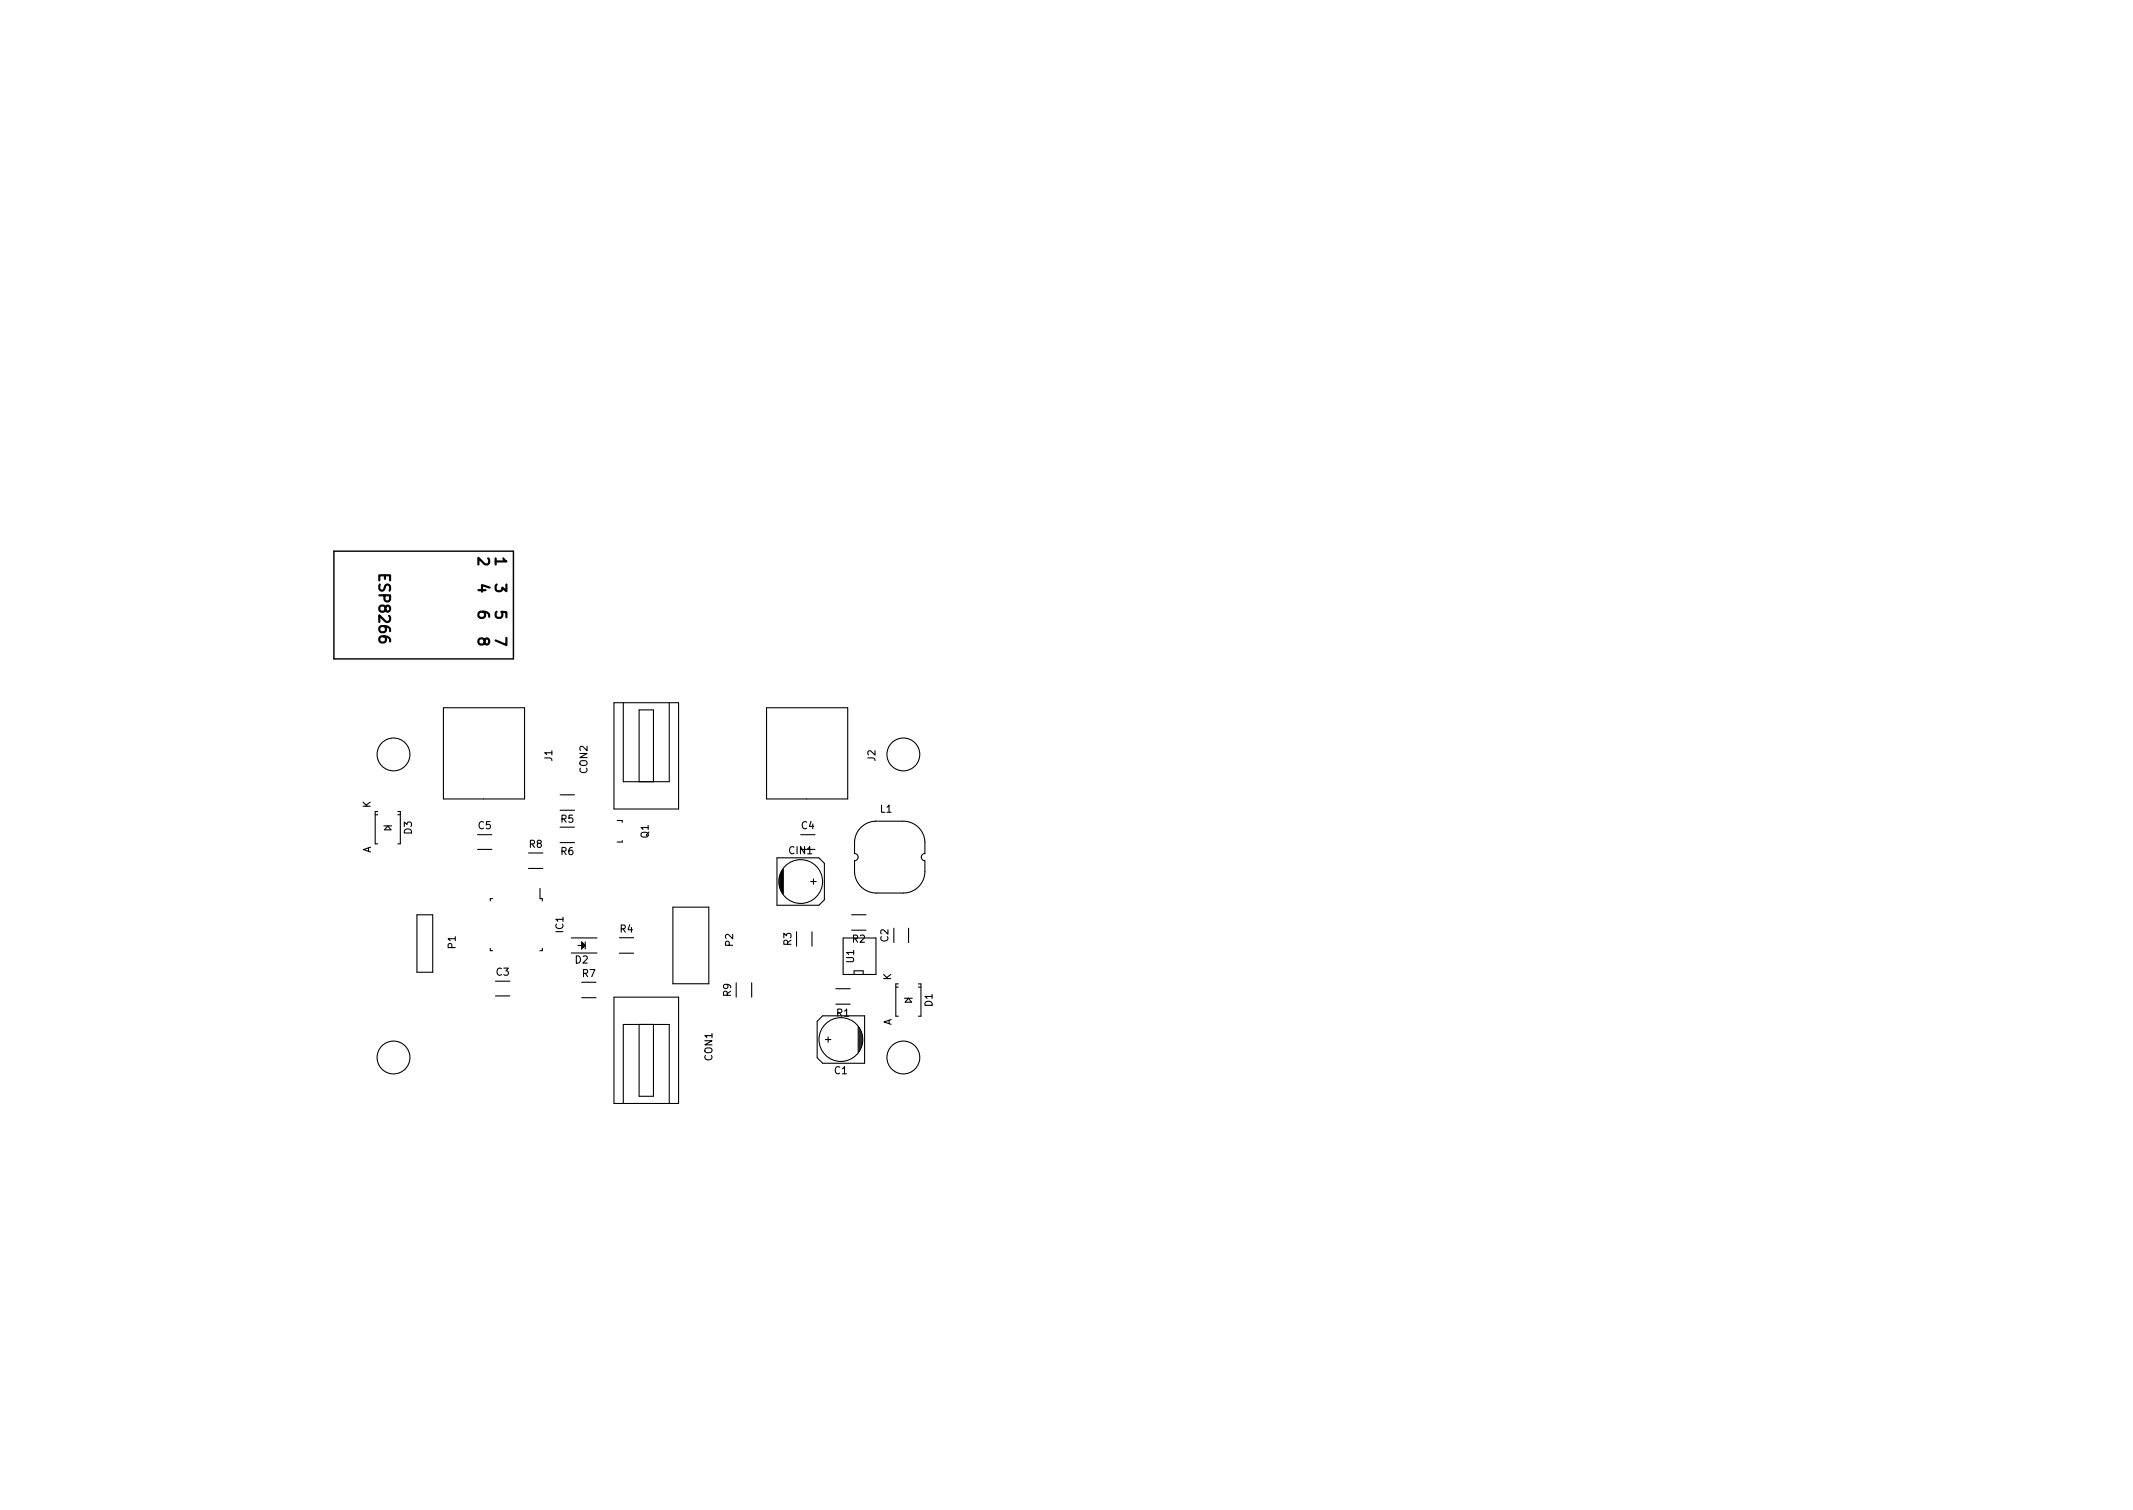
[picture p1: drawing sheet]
<svg xmlns="http://www.w3.org/2000/svg" width="297mm" height="210mm" viewBox="0 0 297 210" stroke-linecap="round" stroke-linejoin="round" font-family="sans-serif">
<defs><g id="words">
<g font-size="2.1">
<text x="52.7" y="80.3" transform="rotate(90 52.7 80.3)">ESP8266</text>
<text x="66.6" y="79.7" transform="rotate(90 66.6 79.7)">2 4 6 8</text>
</g>
<g font-size="1.4">
<text x="76.9" y="106" transform="rotate(-90 76.9 106)">J1</text>
<text x="81.8" y="107.7" transform="rotate(-90 81.8 107.7)">CON2</text>
<text x="121.9" y="106" transform="rotate(-90 121.9 106)">J2</text>
<text x="51.6" y="112.5" transform="rotate(-90 51.6 112.5)">K</text>
<text x="122.6" y="113.1">L1</text>
<text x="51.6" y="118.8" transform="rotate(-90 51.6 118.8)">A</text>
<text x="57.3" y="116.1" transform="rotate(-90 57.3 116.1)">D3</text>
<text x="66.6" y="115.4">C5</text>
<text x="73.7" y="118">R8</text>
<text x="78.1" y="114.5">R5</text>
<text x="78.1" y="119">R6</text>
<text x="90.3" y="116.7" transform="rotate(-90 90.3 116.7)">Q1</text>
<text x="109.9" y="118.9">CIN1</text>
<text x="111.6" y="115.4">C4</text>
<text x="78.4" y="129.8" transform="rotate(-90 78.4 129.8)">IC1</text>
<text x="86.4" y="129.8">R4</text>
<text x="102.1" y="131.7" transform="rotate(-90 102.1 131.7)">P2</text>
<text x="110.2" y="131.6" transform="rotate(-90 110.2 131.6)">R3</text>
<text x="118.7" y="131.2">R2</text>
<text x="123.7" y="131.1" transform="rotate(-90 123.7 131.1)">C2</text>
<text x="63.4" y="132.1" transform="rotate(-90 63.4 132.1)">P1</text>
<text x="69.1" y="135.8">C3</text>
<text x="80.1" y="134.1">D2</text>
<text x="81.1" y="136">R7</text>
<text x="118.9" y="134" transform="rotate(-90 118.9 134)">U1</text>
<text x="124.1" y="136.5" transform="rotate(-90 124.1 136.5)">K</text>
<text x="101.8" y="138.7" transform="rotate(-90 101.8 138.7)">R9</text>
<text x="116.5" y="141.5">R1</text>
<text x="124.2" y="142.8" transform="rotate(-90 124.2 142.8)">A</text>
<text x="129.8" y="140.1" transform="rotate(-90 129.8 140.1)">D1</text>
<text x="99.2" y="147.7" transform="rotate(-90 99.2 147.7)">CON1</text>
<text x="116.2" y="149.6">C1</text>
</g>
</g></defs>
<path d="M68 77.7l.1 .3-.1 .5a.41 .41 0 0 1-.5 0l-.9-.8v.9M69 77.7v.9M70.1 77.7l.4 .5h-1.5M67.5 89.2l.1-.2a.31 .31 0 0 1 .3-.1 .31 .31 0 0 1 .2 .3l-.1 .4a.31 .31 0 0 1-.3 .1 .31 .31 0 0 1-.2-.2v-.3l-.3-.3h-.3l-.3 .3 .1 .4 .2 .1h.4l.2-.2M69.2 81.4l-.2 .2 .1 .6 .2 .1h.4a.41 .41 0 0 0 .3-.5l.5 .5v-.9M69.2 85.2l-.2 .2v.3l.2 .3h.5l.2-.1 .1-.5-.2-.2h.7v.8M70.5 88.8v1l-1.5-.6" fill="none" stroke="#000" stroke-width=".3"/>
<path d="M46.5 76.7h25v15h-25z" fill="none" stroke="#000" stroke-width=".2"/>
<g fill="none" stroke="#000" stroke-width=".15">
<path d="M61.7 98.5h11.3v12.7h-11.3zM85.5 97.8h9v14.8h-9zM86.8 97.8v11h6.4v-11M106.8 98.5h11.3v12.7h-11.3zM52.2 113.4h.4M52.6 113h-.4v4.5h.4M53.4 115h1.2M54 115l.4 .5h-.8zM55.4 113.4h.3M55.4 113h.3v4.5h-.3M66.5 116.2h2M66.5 118.3h2"/>
<path d="M73.6 118.8h2M78 110.7h2M78 112.8h2M78 115.2h2M78 117.3h2M85.9 114.2h.8v.3M86.7 117v.2h-.8M89 108.8v-10h2v10M108.2 119.4h5.8l.8 .8v5.1l-.8 .8h-5.8zM111.5 116.2h2M111.5 118.3h2M121.9 114.3h3.8a3 3 0 0 1 3.1 2.9v1.6a.5 .5 0 0 0-.5 .5 .5 .5 0 0 0 .5 .5v1.5a3 3 0 0 1-3 3h-3.8a3.1 3.1 0 0 1-3-3.1v-1.4a.5 .5 0 0 0 .5-.5 .5 .5 0 0 0-.5-.5v-1.4a3 3 0 0 1 2.9-3.1"/>
<path d="M58.1 127.4h2.2v8h-2.2zM68.3 132v.4h.3M68.6 125.1h-.3v.3M69 136.6h2M69 138.7h2M73.6 120.9h2M75.2 123.7v1.4h.3v.3M75.5 132v.4h-.3M79.6 130.6h3.5M79.6 132.7h3.5M80.5 131.6h.5M81 131.1l.5 .5-.5 .5z"/>
<path d="M81 138.9h2M81 136.8h2M81.3 131.6h-.1v.2l.2-.2-.3-.3v.6M81.5 131.1v1M85.5 138.8h9v14.8h-9zM86.3 130.6h2M86.3 132.7h2M93.7 126.3h5v10.7h-5zM102.5 136.8v2M104.7 136.8v2M108.6 122v1.5M108.7 121.6v2.3"/>
<path d="M108.8 121.4v2.7M109 121.1v3.3M109.1 121v3.5M110.9 129.7v2M112.9 122.7h.8M113.1 129.7v2M113.3 122.4v.7M116.4 137.7h2M116.4 139.8h2M117.4 130.6h4.6v5.1h-4.6zM118.6 127.4h2M118.6 129.5h2"/>
<path d="M118.9 135.7v-.5h1.3v.5M124.5 129.2v2M124.7 137.4h.4M125.1 137h-.4v4.5h.4M125.9 139h1.2M126.5 139l.4 .5h-.8zM126.5 129.2v2M127.9 137h.3v4.5h-.3M127.9 137.4h.3M86.8 153.6v-11h6.4v11M89 142.6v10h2v-10M113.8 142.2l.8-.8h5.8v6.7h-5.8l-.8-.8z"/>
<path d="M114.9 144.7h.8M115.3 144.4v.7M119.5 143v3.5M119.6 143.1v3.3M119.8 143.4v2.7M119.9 143.6v2.3M120 144v1.5"/>
<circle cx="54.8" cy="105" r="2.29"/>
<circle cx="125.8" cy="105" r="2.29"/>
<circle cx="111.5" cy="122.7" r="3"/>
<circle cx="54.8" cy="147.2" r="2.29"/>
<circle cx="117.1" cy="144.7" r="3"/>
<circle cx="125.8" cy="147.2" r="2.29"/>
</g>
<use href="#words"/>
</svg>
